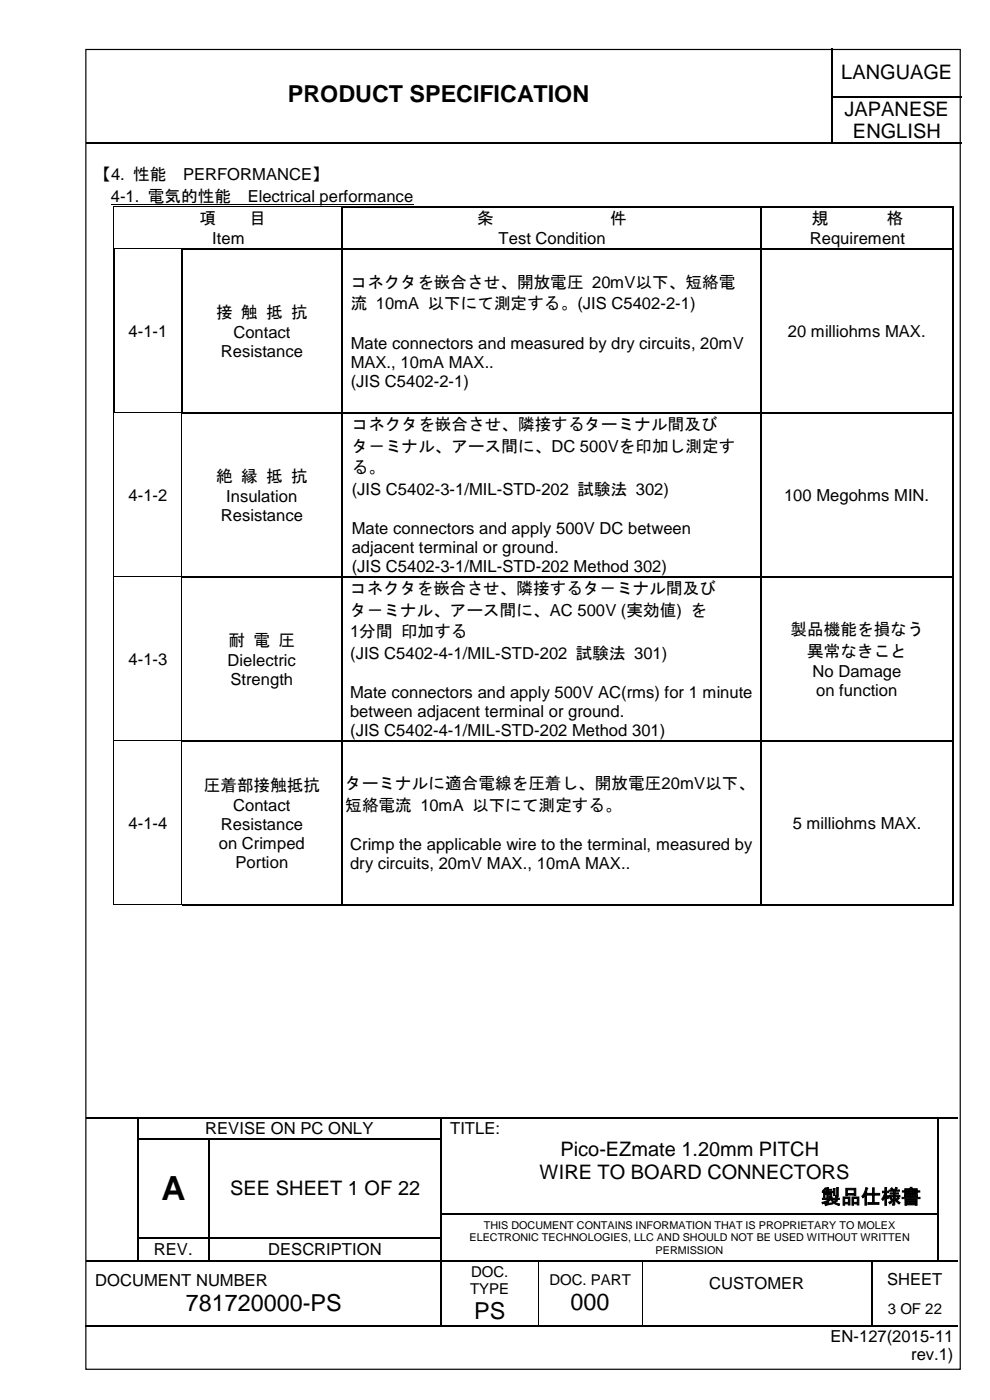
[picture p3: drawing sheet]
<svg xmlns="http://www.w3.org/2000/svg" width="210mm" height="297mm" viewBox="0 0 210 297" stroke-linecap="round" stroke-linejoin="round" font-family="sans-serif">
<defs><g id="words">
<text font-size="7.1" x="34.3" y="254.6">A</text>
<g font-size="5">
<text x="61.1" y="21.6">PRODUCT SPECIFICATION</text>
<text x="39.4" y="278.1">781720000-PS</text>
<text x="100.5" y="279.7">PS</text>
<text x="121" y="277.9">000</text>
</g>
<g font-size="4.2">
<text x="178.3" y="16.7">LANGUAGE</text>
<text x="179.1" y="24.5">JAPANESE</text>
<text x="180.8" y="29.4">ENGLISH</text>
<text x="118.8" y="245.3">Pico-EZmate 1.20mm PITCH</text>
<text x="114.4" y="250.1">WIRE TO BOARD CONNECTORS</text>
<text x="48.8" y="253.6">SEE SHEET 1 OF 22</text>
<text x="174" y="255.3">製品仕様書</text>
</g>
<g font-size="3.5">
<text x="20" y="38.1">【4. 性能</text>
<text x="38.8" y="38.1">PERFORMANCE】</text>
<text x="23.5" y="42.8">4-1. 電気的性能</text>
<text x="42.3" y="47.6">項</text>
<text x="52.5" y="42.8">Electrical performance</text>
<text x="52.9" y="47.6">目</text>
<text x="101.2" y="47.6">条</text>
<text x="129.4" y="47.6">件</text>
<text x="172.1" y="47.6">規</text>
<text x="188" y="47.6">格</text>
<text x="45" y="51.9">Item</text>
<text x="105.7" y="51.9">Test Condition</text>
<text x="171.7" y="51.9">Requirement</text>
<text x="74.4" y="61.1">コネクタを嵌合させ、開放電圧 20mV以下、短絡電</text>
<text x="74.4" y="65.6">流 10mA 以下にて測定する。(JIS C5402-2-1)</text>
<text x="27.3" y="71.4">4-1-1</text>
<text x="45.9" y="67.4">接 触 抵 抗</text>
<text x="49.5" y="71.7">Contact</text>
<text x="167" y="71.4">20 milliohms MAX.</text>
<text x="46.8" y="75.7">Resistance</text>
<text x="74.4" y="74">Mate connectors and measured by dry circuits, 20mV</text>
<text x="74.4" y="78">MAX., 10mA MAX..</text>
<text x="74.4" y="82.1">(JIS C5402-2-1)</text>
<text x="74.6" y="91.3">コネクタを嵌合させ、隣接するターミナル間及び</text>
<text x="74.6" y="95.9">タ－ミナル、アース間に、DC 500Vを印加し測定す</text>
<text x="74.6" y="100.4">る。</text>
<text x="27.3" y="106.2">4-1-2</text>
<text x="45.9" y="102.2">絶 縁 抵 抗</text>
<text x="48" y="106.5">Insulation</text>
<text x="74.6" y="105">(JIS C5402-3-1/MIL-STD-202 試験法 302)</text>
<text x="166.2" y="106.2">100 Megohms MIN.</text>
<text x="46.8" y="110.5">Resistance</text>
<text x="74.6" y="113.3">Mate connectors and apply 500V DC between</text>
<text x="74.6" y="117.4">adjacent terminal or ground.</text>
<text x="74.6" y="121.4">(JIS C5402-3-1/MIL-STD-202 Method 302)</text>
<text x="74.2" y="126.1">コネクタを嵌合させ、隣接するタ－ミナル間及び</text>
<text x="74.2" y="130.7">タ－ミナル、アース間に、AC 500V (実効値) を</text>
<text x="48.5" y="137">耐 電 圧</text>
<text x="74.2" y="135.2">1分間 印加する</text>
<text x="167.6" y="134.7">製品機能を損なう</text>
<text x="27.3" y="141">4-1-3</text>
<text x="48.3" y="141.3">Dielectric</text>
<text x="74.2" y="139.8">(JIS C5402-4-1/MIL-STD-202 試験法 301)</text>
<text x="171.1" y="139.3">異常なきこと</text>
<text x="172.3" y="143.6">No Damage</text>
<text x="48.9" y="145.3">Strength</text>
<text x="74.2" y="148.1">Mate connectors and apply 500V AC(rms) for 1 minute</text>
<text x="173.1" y="147.6">on function</text>
<text x="74.2" y="152.2">between adjacent terminal or ground.</text>
<text x="74.2" y="156.2">(JIS C5402-4-1/MIL-STD-202 Method 301)</text>
<text x="43.2" y="167.7">圧着部接触抵抗</text>
<text x="73.2" y="167.5">ターミナルに適合電線を圧着し、開放電圧20mV以下、</text>
<text x="49.5" y="172">Contact</text>
<text x="73.2" y="172">短絡電流 10mA 以下にて測定する。</text>
<text x="27.3" y="175.8">4-1-4</text>
<text x="46.8" y="176">Resistance</text>
<text x="168.1" y="175.8">5 milliohms MAX.</text>
<text x="46.4" y="180.1">on Crimped</text>
<text x="50" y="184.2">Portion</text>
<text x="74.2" y="180.4">Crimp the applicable wire to the terminal, measured by</text>
<text x="74.2" y="184.4">dry circuits, 20mV MAX., 10mA MAX..</text>
<text x="43.5" y="240.7">REVISE ON PC ONLY</text>
<text x="95.4" y="240.6">TITLE:</text>
<text x="32.6" y="266.3">REV.</text>
<text x="56.9" y="266.3">DESCRIPTION</text>
<text x="20.2" y="272.7">DOCUMENT NUMBER</text>
<text x="150.4" y="273.5">CUSTOMER</text>
<text x="188.1" y="272.5">SHEET</text>
<text x="176.1" y="284.6">EN-127(2015-11</text>
<text x="193.2" y="288.6">rev.1)</text>
</g>
<g font-size="3.2">
<text x="99.7" y="274.5">TYPE</text>
<text x="99.9" y="270.8">DOC.</text>
<text x="116.5" y="272.7">DOC. PART</text>
<text x="188.2" y="278.8">3 OF 22</text>
</g>
<g font-size="2.3">
<text x="99.5" y="263.3">ELECTRONIC TECHNOLOGIES, LLC AND SHOULD NOT BE USED WITHOUT WRITTEN</text>
<text x="102.6" y="260.7">THIS DOCUMENT CONTAINS INFORMATION THAT IS PROPRIETARY TO MOLEX</text>
<text x="139" y="266">PERMISSION</text>
</g>
</g></defs>
<g fill="none" stroke="#000" stroke-width=".25">
<path d="M176.4 10.2v10.2M18.2 30.4h158M176.4 20.6v9.7M176.5 20.5h27.4M176.5 30.4h27.4M18.2 237.2h10.9M29.3 237.3v4.2M29.4 237.2h64M93.5 237.3v4.2M93.6 237.2h105.2M198.9 237.3v4.2M199 237.2h4.1"/>
<path d="M29.3 241.8v5M29.3 247.1v5M29.3 252.3v5.1M29.3 257.7v4.7M29.4 241.7h14.8M44.3 241.8v5M44.3 247.1v5M44.3 252.3v5.1M44.3 257.7v4.7M44.5 241.7h48.9M93.5 241.8v5M93.5 247.1v5"/>
<path d="M93.5 252.3v5.1M93.5 257.7v4.7M93.6 257.5h105.2M198.9 241.8v5M198.9 247.1v5M198.9 252.3v5.1M198.9 257.7v4.7M18.2 267.5h10.9M29.3 262.7v4.7M29.4 262.5h14.8M29.4 267.5h14.8M44.3 262.7v4.7"/>
<path d="M44.5 262.5h48.9M44.5 267.5h48.9M93.5 262.7v4.7M93.5 267.6v13.5M93.6 267.5h20.4M114.3 267.5h21.7M136.3 267.5h48.4M184.8 267.6v13.5M184.9 267.5h13.9M198.9 262.7v4.7M199 267.5h4.1M18 281.2h75.4"/>
<path d="M93.6 281.2h20.4M114.3 281.2h21.7M136.3 281.2h48.4M184.9 281.2h18.2"/>
</g>
<g fill="#000">
<path d="M176.2 20.4h.3v.2h-.3z" fill-rule="evenodd"/>
<path d="M176.2 30.3h.3v.3h-.3z" fill-rule="evenodd"/>
<path d="M29.1 237.1h.3v.2h-.3z" fill-rule="evenodd"/>
<path d="M93.4 237.1h.2v.2h-.2z" fill-rule="evenodd"/>
<path d="M198.8 237.1h.2v.2h-.2z" fill-rule="evenodd"/>
<path d="M29.1 241.5h.3v.3h-.3z" fill-rule="evenodd"/>
<path d="M29.1 246.8h.3v.3h-.3z" fill-rule="evenodd"/>
<path d="M29.1 252.1h.3v.2h-.3z" fill-rule="evenodd"/>
<path d="M29.1 257.4h.3v.3h-.3z" fill-rule="evenodd"/>
<path d="M44.2 241.5h.3v.3h-.3z" fill-rule="evenodd"/>
<path d="M44.2 246.8h.3v.3h-.3z" fill-rule="evenodd"/>
<path d="M44.2 252.1h.3v.2h-.3z" fill-rule="evenodd"/>
<path d="M44.2 257.4h.3v.3h-.3z" fill-rule="evenodd"/>
<path d="M93.4 241.5h.2v.3h-.2z" fill-rule="evenodd"/>
<path d="M93.4 246.8h.2v.3h-.2z" fill-rule="evenodd"/>
<path d="M93.4 252.1h.2v.2h-.2z" fill-rule="evenodd"/>
<path d="M93.4 257.4h.2v.3h-.2z" fill-rule="evenodd"/>
<path d="M198.8 241.5h.2v.3h-.2z" fill-rule="evenodd"/>
<path d="M198.8 246.8h.2v.3h-.2z" fill-rule="evenodd"/>
<path d="M198.8 252.1h.2v.2h-.2z" fill-rule="evenodd"/>
<path d="M198.8 257.4h.2v.3h-.2z" fill-rule="evenodd"/>
<path d="M29.1 262.4h.3v.3h-.3z" fill-rule="evenodd"/>
<path d="M29.1 267.4h.3v.2h-.3z" fill-rule="evenodd"/>
<path d="M44.2 262.4h.3v.3h-.3z" fill-rule="evenodd"/>
<path d="M44.2 267.4h.3v.2h-.3z" fill-rule="evenodd"/>
<path d="M93.4 262.4h.2v.3h-.2z" fill-rule="evenodd"/>
<path d="M93.4 267.4h.2v.2h-.2z" fill-rule="evenodd"/>
<path d="M114 267.4h.3v.2h-.3z" fill-rule="evenodd"/>
<path d="M136 267.4h.3v.2h-.3z" fill-rule="evenodd"/>
<path d="M184.7 267.4h.2v.2h-.2z" fill-rule="evenodd"/>
<path d="M198.8 262.4h.2v.3h-.2z" fill-rule="evenodd"/>
<path d="M198.8 267.4h.2v.2h-.2z" fill-rule="evenodd"/>
<path d="M93.4 281.1h.2v.2h-.2z" fill-rule="evenodd"/>
<path d="M114 281.1h.3v.2h-.3z" fill-rule="evenodd"/>
<path d="M136 281.1h.3v.2h-.3z" fill-rule="evenodd"/>
<path d="M184.7 281.1h.2v.2h-.2z" fill-rule="evenodd"/>
</g>
<path d="M114.1 267.6v13.5M136.1 267.6v13.5" fill="none" stroke="#000" stroke-width=".21"/>
<path d="M58.5 15.8h112.4v9.7h-112.4z" fill-rule="evenodd" fill="#fff"/>
<g fill="none" stroke="#000" stroke-width=".25">
<path d="M18.2 10.5h185.4v280h-185.4zM24.1 52.9v34.5M38.5 52.9v34.5M38.7 52.8h33.6M72.4 44v8.7M72.4 52.9v34.5M72.6 43.9h88.6M72.6 52.8h88.6M161.3 44v8.7M161.3 52.9v34.5M161.4 43.9h40.4M161.4 52.8h40.4"/>
<path d="M202 44v8.7M202 52.9v34.5M38.9 87.6h33.4M72.4 87.7v34.5M72.6 87.6h88.6M161.3 87.7v34.5M161.4 87.6h40.4M202 87.7v34.5M38.6 122.4h33.7M72.4 122.5v34.5M72.6 122.4h88.6M161.3 122.5v34.5"/>
<path d="M161.4 122.4h40.4M202 122.5v34.5M72.4 157.3v34.5M161.3 157.3v34.5M202 157.3v34.5M38.6 192h33.7M72.6 192h88.6M161.4 192h40.4"/>
</g>
<g fill="none" stroke="#000" stroke-width=".21">
<path d="M23.5 43.3h64.1M24.1 44v8.7M24.2 43.9h48.1M24.4 52.8h14M24.1 87.7v34.5M24.4 87.5h14M38.5 87.7v34.5M24.1 122.5v34.5M24.2 122.3h14.2M38.5 122.5v34.5M24.1 157.3v34.5M24.2 157.1h14.2"/>
<path d="M38.5 157.3v34.5M24.2 191.9h14.2"/>
</g>
<g fill="#000">
<path d="M24 52.8l.2 .1z" fill-rule="evenodd"/>
<path d="M24 52.7h.2v.1h-.2z" fill-rule="evenodd"/>
<path d="M24 43.8h.2v.2h-.2z" fill-rule="evenodd"/>
<path d="M24 43.8h.2v.1h-.2z" fill-rule="evenodd"/>
<path d="M24.2 52.7h.2v.1h-.2z" fill-rule="evenodd"/>
<path d="M38.4 52.7h.3v.2h-.3z" fill-rule="evenodd"/>
<path d="M38.4 52.7h.3v.2h-.3z" fill-rule="evenodd"/>
<path d="M72.3 43.8h.3v.2h-.3z" fill-rule="evenodd"/>
<path d="M72.3 43.8h.3v.2h-.3z" fill-rule="evenodd"/>
<path d="M72.3 52.7h.3v.2h-.3z" fill-rule="evenodd"/>
<path d="M161.2 43.8h.2v.2h-.2z" fill-rule="evenodd"/>
<path d="M161.2 52.7h.2v.2h-.2z" fill-rule="evenodd"/>
<path d="M201.8 43.8h.3v.2h-.3z" fill-rule="evenodd"/>
<path d="M201.8 43.8h.3v.2h-.3z" fill-rule="evenodd"/>
<path d="M201.8 52.7h.3v.2h-.3z" fill-rule="evenodd"/>
<path d="M24 87.4h.2v.2h-.2z" fill-rule="evenodd"/>
<path d="M24 87.6l.2 .1z" fill-rule="evenodd"/>
<path d="M24.2 87.4h.2v.2h-.2z" fill-rule="evenodd"/>
<path d="M38.4 87.4h.3v.3h-.3z" fill-rule="evenodd"/>
<path d="M38.4 87.4h.3v.3h-.3z" fill-rule="evenodd"/>
<path d="M38.7 87.4h.2v.3h-.2z" fill-rule="evenodd"/>
<path d="M72.3 87.4h.3v.3h-.3z" fill-rule="evenodd"/>
<path d="M161.2 87.4h.2v.3h-.2z" fill-rule="evenodd"/>
<path d="M201.8 87.4h.3v.3h-.3z" fill-rule="evenodd"/>
<path d="M24 122.2h.2v.3h-.2z" fill-rule="evenodd"/>
<path d="M38.4 122.2h.2v.3h-.2z" fill-rule="evenodd"/>
<path d="M72.3 122.2h.3v.3h-.3z" fill-rule="evenodd"/>
<path d="M161.2 122.2h.2v.3h-.2z" fill-rule="evenodd"/>
<path d="M201.8 122.2h.3v.3h-.3z" fill-rule="evenodd"/>
<path d="M24 157h.2v.3h-.2z" fill-rule="evenodd"/>
<path d="M38.4 157h.2v.3h-.2z" fill-rule="evenodd"/>
<path d="M72.3 157h.3v.3h-.3z" fill-rule="evenodd"/>
<path d="M161.2 157h.2v.3h-.2z" fill-rule="evenodd"/>
<path d="M201.8 157h.3v.3h-.3z" fill-rule="evenodd"/>
<path d="M24 191.8h.2v.2h-.2z" fill-rule="evenodd"/>
<path d="M24 191.8h.2v.2h-.2z" fill-rule="evenodd"/>
<path d="M38.4 191.8h.2v.2h-.2z" fill-rule="evenodd"/>
<path d="M38.4 191.8h.2v.2h-.2z" fill-rule="evenodd"/>
<path d="M72.3 191.8h.3v.3h-.3z" fill-rule="evenodd"/>
<path d="M161.2 191.8h.2v.3h-.2z" fill-rule="evenodd"/>
<path d="M201.8 191.8h.3v.3h-.3z" fill-rule="evenodd"/>
<path d="M201.8 191.8h.3v.3h-.3z" fill-rule="evenodd"/>
</g>
<path d="M38.6 157.2h33.7M72.6 157.2h88.6M161.4 157.2h40.4" fill="none" stroke="#000" stroke-width=".26"/>
<use href="#words"/>
</svg>
